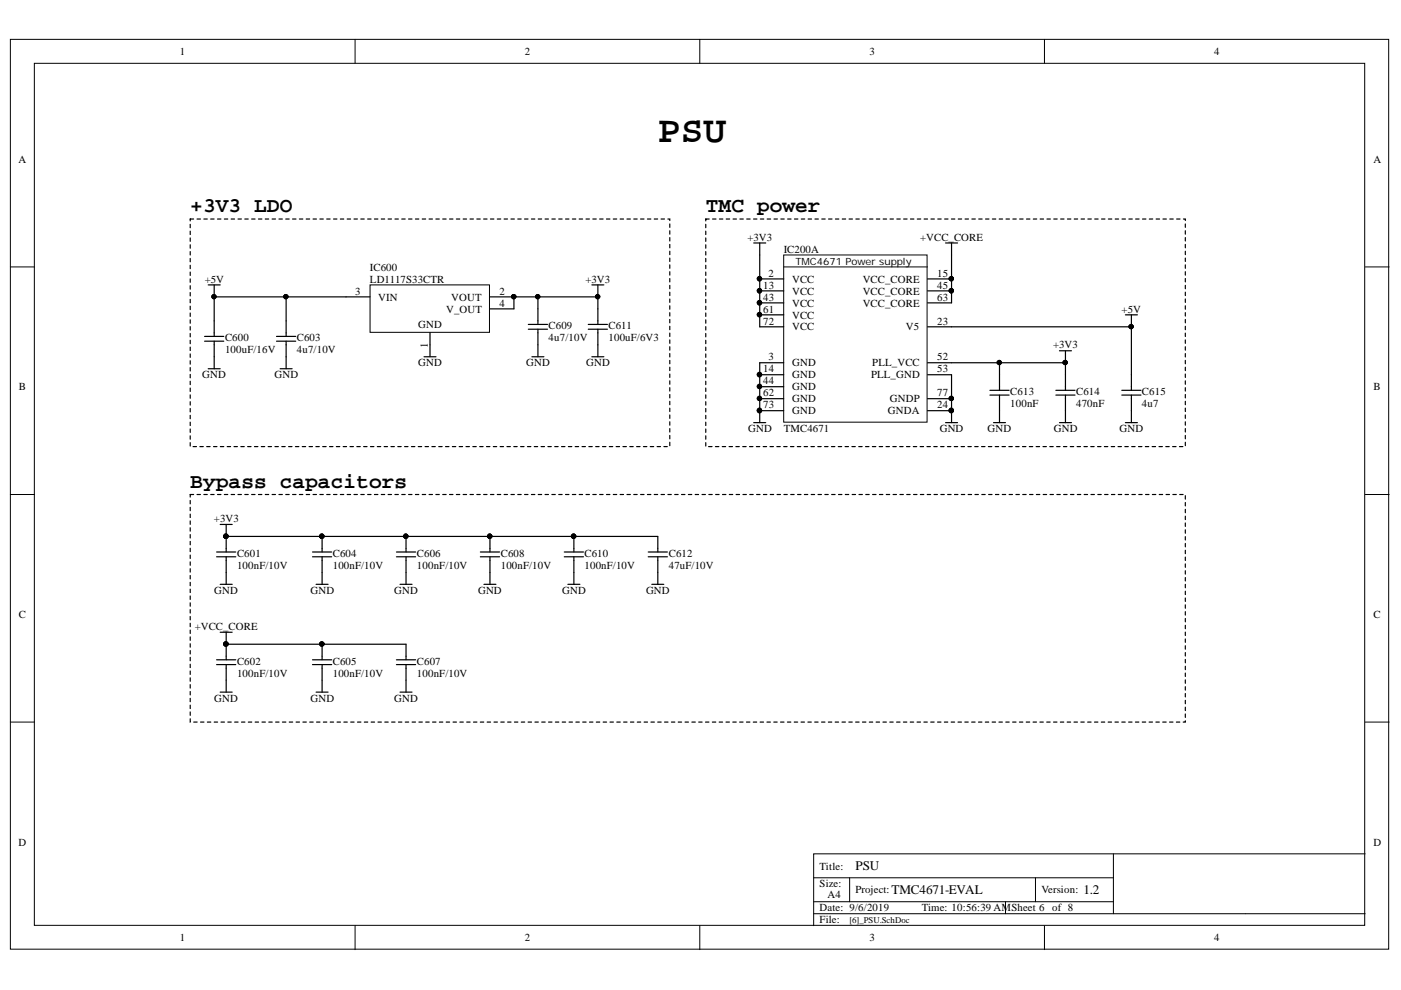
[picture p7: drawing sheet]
<svg xmlns="http://www.w3.org/2000/svg" width="297mm" height="210mm" viewBox="0 0 297 210" stroke-linecap="round" stroke-linejoin="round" font-family="sans-serif">
<defs><g id="words">
<text font-size="8" x="139.5" y="30.1">PSU</text>
<g font-size="4.5">
<text x="40.4" y="45.1">+3V3 LDO</text>
<text x="149.7" y="45.1">TMC power</text>
<text x="40.4" y="103.5">Bypass capacitors</text>
</g>
<g font-size="2.8">
<text x="181.4" y="184.5">PSU</text>
<text x="189" y="189.6">TMC4671-EVAL</text>
<text x="229.7" y="189.6">1.2</text>
</g>
<g font-size="2.3">
<text x="38.2" y="11.7">1</text>
<text x="111.2" y="11.7">2</text>
<text x="184.3" y="11.7">3</text>
<text x="257.4" y="11.7">4</text>
<text x="3.9" y="34.5">A</text>
<text x="291.2" y="34.5">A</text>
<text x="158.5" y="51.1">+3V3</text>
<text x="166.2" y="53.6">IC200A</text>
<text x="195.1" y="51.1">+VCC_CORE</text>
<text x="43.4" y="59.9">+5V</text>
<text x="78.4" y="57.4">IC600</text>
<text x="78.4" y="59.9">LD1117S33CTR</text>
<text x="124.1" y="59.9">+3V3</text>
<text x="162.9" y="58.7">2</text>
<text x="167.9" y="59.9">VCC</text>
<text x="182.9" y="59.9">VCC_CORE</text>
<text x="198.7" y="58.7">15</text>
<text x="75.3" y="62.5">3</text>
<text x="80.2" y="63.7">VIN</text>
<text x="95.7" y="63.7">VOUT</text>
<text x="105.9" y="62.5">2</text>
<text x="105.9" y="65">4</text>
<text x="161.8" y="61.2">13</text>
<text x="161.8" y="63.7">43</text>
<text x="167.9" y="62.5">VCC</text>
<text x="167.9" y="65">VCC</text>
<text x="182.9" y="62.5">VCC_CORE</text>
<text x="182.9" y="65">VCC_CORE</text>
<text x="198.7" y="61.2">45</text>
<text x="198.7" y="63.7">63</text>
<text x="88.7" y="69.6">GND</text>
<text x="94.6" y="66.3">V_OUT</text>
<text x="116.3" y="69.8">C609</text>
<text x="129" y="69.8">C611</text>
<text x="161.8" y="66.3">61</text>
<text x="161.8" y="68.8">72</text>
<text x="167.9" y="67.5">VCC</text>
<text x="167.9" y="70.1">VCC</text>
<text x="192" y="70.1">V5</text>
<text x="198.7" y="68.8">23</text>
<text x="237.8" y="66.3">+5V</text>
<text x="47.7" y="72.4">C600</text>
<text x="47.7" y="74.9">100uF/16V</text>
<text x="62.9" y="72.4">C603</text>
<text x="62.9" y="74.9">4u7/10V</text>
<text x="88.7" y="77.7">GND</text>
<text x="90.7" y="73.7" transform="rotate(-90 90.7 73.7)">1</text>
<text x="111.6" y="77.7">GND</text>
<text x="116.3" y="72.4">4u7/10V</text>
<text x="124.3" y="77.7">GND</text>
<text x="129" y="72.4">100uF/6V3</text>
<text x="162.9" y="76.4">3</text>
<text x="167.9" y="77.7">GND</text>
<text x="184.9" y="77.7">PLL_VCC</text>
<text x="198.7" y="76.4">52</text>
<text x="223.3" y="73.9">+3V3</text>
<text x="4" y="82.8">B</text>
<text x="42.9" y="80.2">GND</text>
<text x="58.2" y="80.2">GND</text>
<text x="161.8" y="78.9">14</text>
<text x="161.8" y="81.5">44</text>
<text x="167.9" y="80.2">GND</text>
<text x="167.9" y="82.8">GND</text>
<text x="184.7" y="80.2">PLL_GND</text>
<text x="198.7" y="78.9">53</text>
<text x="214.2" y="83.8">C613</text>
<text x="228.2" y="83.8">C614</text>
<text x="242.1" y="83.8">C615</text>
<text x="291.2" y="82.8">B</text>
<text x="161.8" y="84">62</text>
<text x="161.8" y="86.6">73</text>
<text x="167.9" y="85.3">GND</text>
<text x="167.9" y="87.8">GND</text>
<text x="188.2" y="87.8">GNDA</text>
<text x="188.7" y="85.3">GNDP</text>
<text x="198.7" y="86.6">24</text>
<text x="198.7" y="84">77</text>
<text x="214.2" y="86.3">100nF</text>
<text x="228.2" y="86.3">470nF</text>
<text x="242.1" y="86.3">4u7</text>
<text x="158.6" y="91.6">GND</text>
<text x="166.2" y="91.6">TMC4671</text>
<text x="199.2" y="91.6">GND</text>
<text x="209.4" y="91.6">GND</text>
<text x="223.4" y="91.6">GND</text>
<text x="237.4" y="91.6">GND</text>
<text x="45.3" y="110.7">+3V3</text>
<text x="50.3" y="118.1">C601</text>
<text x="70.6" y="118.1">C604</text>
<text x="88.4" y="118.1">C606</text>
<text x="106.2" y="118.1">C608</text>
<text x="123.9" y="118.1">C610</text>
<text x="141.8" y="118.1">C612</text>
<text x="45.4" y="125.9">GND</text>
<text x="50.3" y="120.6">100nF/10V</text>
<text x="65.8" y="125.9">GND</text>
<text x="70.6" y="120.6">100nF/10V</text>
<text x="83.6" y="125.9">GND</text>
<text x="88.4" y="120.6">100nF/10V</text>
<text x="101.4" y="125.9">GND</text>
<text x="106.2" y="120.6">100nF/10V</text>
<text x="119.2" y="125.9">GND</text>
<text x="123.9" y="120.6">100nF/10V</text>
<text x="137" y="125.9">GND</text>
<text x="141.8" y="120.6">47uF/10V</text>
<text x="4" y="131">C</text>
<text x="291.2" y="131">C</text>
<text x="41.3" y="133.6">+VCC_CORE</text>
<text x="50.3" y="140.9">C602</text>
<text x="50.3" y="143.4">100nF/10V</text>
<text x="70.6" y="140.9">C605</text>
<text x="70.6" y="143.4">100nF/10V</text>
<text x="88.4" y="140.9">C607</text>
<text x="88.4" y="143.4">100nF/10V</text>
<text x="45.4" y="148.8">GND</text>
<text x="65.8" y="148.8">GND</text>
<text x="83.6" y="148.8">GND</text>
<text x="3.9" y="179.3">D</text>
<text x="291.2" y="179.3">D</text>
<text x="173.8" y="184.4">Title:</text>
<text x="173.8" y="188.2">Size:</text>
<text x="175.5" y="190.4">A4</text>
<text x="181.4" y="189.4">Project:</text>
<text x="220.8" y="189.4">Version:</text>
<text x="173.8" y="193.2">Date: 9/6/2019</text>
<text x="173.8" y="195.8">File:</text>
<text x="195.4" y="193.2">Time: 10:56:39 AMSheet 6</text>
<text x="223.1" y="193.2">of 8</text>
<text x="38.2" y="199.6">1</text>
<text x="111.2" y="199.6">2</text>
<text x="184.3" y="199.6">3</text>
<text x="257.4" y="199.6">4</text>
</g>
<text font-size="2.1" x="168.7" y="56.1">TMC4671 Power supply</text>
<text font-size="1.9" x="180.1" y="195.6">[6]_PSU.SchDoc</text>
</g></defs>
<g fill="#fff" stroke="#000" stroke-width=".21">
<path d="M2.2 8.3h292.2v192.9h-292.2z"/>
<path d="M7.3 13.4h282v182.8h-282z"/>
</g>
<g fill="none" stroke="#000" stroke-width=".21">
<path d="M75.3 8.3v5.1M148.4 8.3v5.1M221.4 8.3v5.1M2.2 56.6h5.1M289.4 56.6h5.1M2.2 104.8h5.1M289.4 104.8h5.1M2.2 153.1h5.1M289.4 153.1h5.1M75.3 196.3v5M148.4 196.3v5M172.5 186.1h63.6"/>
<path d="M172.5 193.7h116.9M172.5 191.2h63.6M180.1 186.1v5.1M213.2 191.2v2.5M219.5 186.1v5.1M221.4 196.3v5M236.1 181v12.7M289.4 181h-116.9v15.3"/>
</g>
<path d="M78.5 60.4h25.3v10.1h-25.3z" fill="#fff" stroke="#000" stroke-width=".21"/>
<g fill="none" stroke="#000" stroke-width=".25">
<path d="M159.8 51.5h2.5M161.1 51.5v17.8M200.5 51.5h2.5M201.7 51.5v12.7M43.4 71.3h4M43.4 72.3h4M44.1 60.4h2.6M44.1 78.2h2.6M45.4 60.4v2.5M45.4 72.3v5.9M58.6 71.3h4.1M58.6 72.3h4.1"/>
<path d="M59.4 78.2h2.5M60.7 62.9v8.4M60.7 72.3v5.9M78.5 62.9h-33.1v8.4M89.9 75.6h2.5M91.2 70.6v5M103.9 65.5h5.1v-2.6h17.8v5.9M103.9 62.9h5.1M112 68.8h4.1M112 69.8h4.1M112.8 75.6h2.5M114 62.9v5.9"/>
<path d="M114 69.8v5.8M124.7 68.8h4.1M124.7 69.8h4.1M125.5 60.4h2.5M125.5 75.6h2.5M126.8 60.4v2.5M126.8 69.8v5.8M161.1 76.9v12.7M201.7 79.5v10.1M201.7 69.3h38.2v13.5M201.7 76.9h24.2v5.9M211.9 76.9v5.9"/>
<path d="M224.6 74.4h2.6M225.9 74.4v2.5M238.6 66.8h2.5M239.9 66.8v2.5M159.8 89.6h2.5M200.5 89.6h2.5M209.9 82.8h4M209.9 83.8h4M210.6 89.6h2.6M211.9 83.8v5.8M223.9 82.8h4M223.9 83.8h4"/>
<path d="M224.6 89.6h2.6M225.9 83.8v5.8M237.8 82.8h4.1M237.8 83.8h4.1M238.6 89.6h2.5M239.9 83.8v5.8M45.9 117h4.1M45.9 118.1h4.1M46.7 111.2h2.5M48 113.7h91.5v3.3M48 111.2v5.8M48 118.1v5.8"/>
<path d="M66.3 117h4M66.3 118.1h4M68.3 113.7v3.3M68.3 118.1v5.8M84.1 117h4M84.1 118.1h4M86.1 113.7v3.3M86.1 118.1v5.8M101.8 117h4.1M101.8 118.1h4.1M103.9 113.7v3.3M103.9 118.1v5.8"/>
<path d="M119.6 117h4.1M119.6 118.1h4.1M121.7 113.7v3.3M121.7 118.1v5.8M137.4 117h4.1M137.4 118.1h4.1M139.5 118.1v5.8M45.9 139.9h4.1M46.7 134.1h2.5M46.7 123.9h2.5M48 136.6h38.1v3.3M48 134.1v5.8"/>
<path d="M66.3 139.9h4M67 123.9h2.6M68.3 136.6v3.3M84.1 139.9h4M84.8 123.9h2.6M102.6 123.9h2.6M120.4 123.9h2.5M138.2 123.9h2.5M45.9 140.9h4.1M46.7 146.7h2.5M48 140.9v5.8M66.3 140.9h4"/>
<path d="M67 146.7h2.6M68.3 140.9v5.8M84.1 140.9h4M84.8 146.7h2.6M86.1 140.9v5.8"/>
</g>
<g fill="#000" stroke="#000" stroke-width=".21">
<circle cx="161" cy="59.1" r=".46"/>
<circle cx="201.7" cy="59.1" r=".46"/>
<circle cx="45.4" cy="62.9" r=".46"/>
<circle cx="60.6" cy="62.9" r=".46"/>
<circle cx="108.9" cy="62.9" r=".46"/>
<circle cx="114" cy="62.9" r=".46"/>
<circle cx="126.7" cy="62.9" r=".46"/>
<circle cx="161" cy="61.6" r=".46"/>
<circle cx="161" cy="79.4" r=".46"/>
<circle cx="161" cy="64.2" r=".46"/>
<circle cx="161" cy="66.7" r=".46"/>
<circle cx="201.7" cy="61.6" r=".46"/>
<circle cx="211.9" cy="76.9" r=".46"/>
<circle cx="225.8" cy="76.9" r=".46"/>
<circle cx="239.8" cy="69.2" r=".46"/>
<circle cx="161" cy="87" r=".46"/>
<circle cx="161" cy="84.5" r=".46"/>
<circle cx="161" cy="81.9" r=".46"/>
<circle cx="201.7" cy="87" r=".46"/>
<circle cx="201.7" cy="84.5" r=".46"/>
<circle cx="47.9" cy="113.7" r=".47"/>
<circle cx="68.2" cy="113.7" r=".47"/>
<circle cx="86" cy="113.7" r=".46"/>
<circle cx="103.8" cy="113.7" r=".46"/>
<circle cx="121.6" cy="113.7" r=".47"/>
<circle cx="47.9" cy="136.5" r=".46"/>
<circle cx="68.2" cy="136.5" r=".46"/>
</g>
<path d="M40.3 46.4h101.7v48.3h-101.7v-48.3M149.6 46.4h101.7v48.3h-101.7v-48.3M40.3 104.8h211v48.3h-211v-48.3" fill="none" stroke="#000" stroke-width=".25" stroke-dasharray=".7 .7"/>
<path d="M166.2 54.1h30.4v35.4h-30.4z" fill="#fff" stroke="#000" stroke-width=".21"/>
<g fill="none" stroke="#000" stroke-width=".25">
<path d="M161.1 59.1h5.1M196.7 59.1h5M161.1 76.9h5.1M161.1 61.7h5.1M161.1 79.5h5.1M161.1 69.3h5.1M161.1 64.2h5.1M161.1 66.8h5.1M196.7 76.9h5M196.7 61.7h5M196.7 79.5h5M196.7 69.3h5"/>
<path d="M196.7 64.2h5M161.1 87.1h5.1M161.1 82h5.1M161.1 84.5h5.1M196.7 87.1h5M196.7 84.5h5"/>
</g>
<g fill="#000" stroke="#000" stroke-width=".21">
<circle cx="161" cy="59.1" r=".46"/>
<circle cx="201.7" cy="59.1" r=".46"/>
<circle cx="161" cy="61.6" r=".46"/>
<circle cx="161" cy="79.4" r=".46"/>
<circle cx="161" cy="64.2" r=".46"/>
<circle cx="161" cy="66.7" r=".46"/>
<circle cx="201.7" cy="61.6" r=".46"/>
<circle cx="161" cy="87" r=".46"/>
<circle cx="161" cy="84.5" r=".46"/>
<circle cx="161" cy="81.9" r=".46"/>
<circle cx="201.7" cy="87" r=".46"/>
<circle cx="201.7" cy="84.5" r=".46"/>
</g>
<path d="M166.2 56.6h30.5" fill="none" stroke="#000" stroke-width=".21"/>
<use href="#words"/>
</svg>
